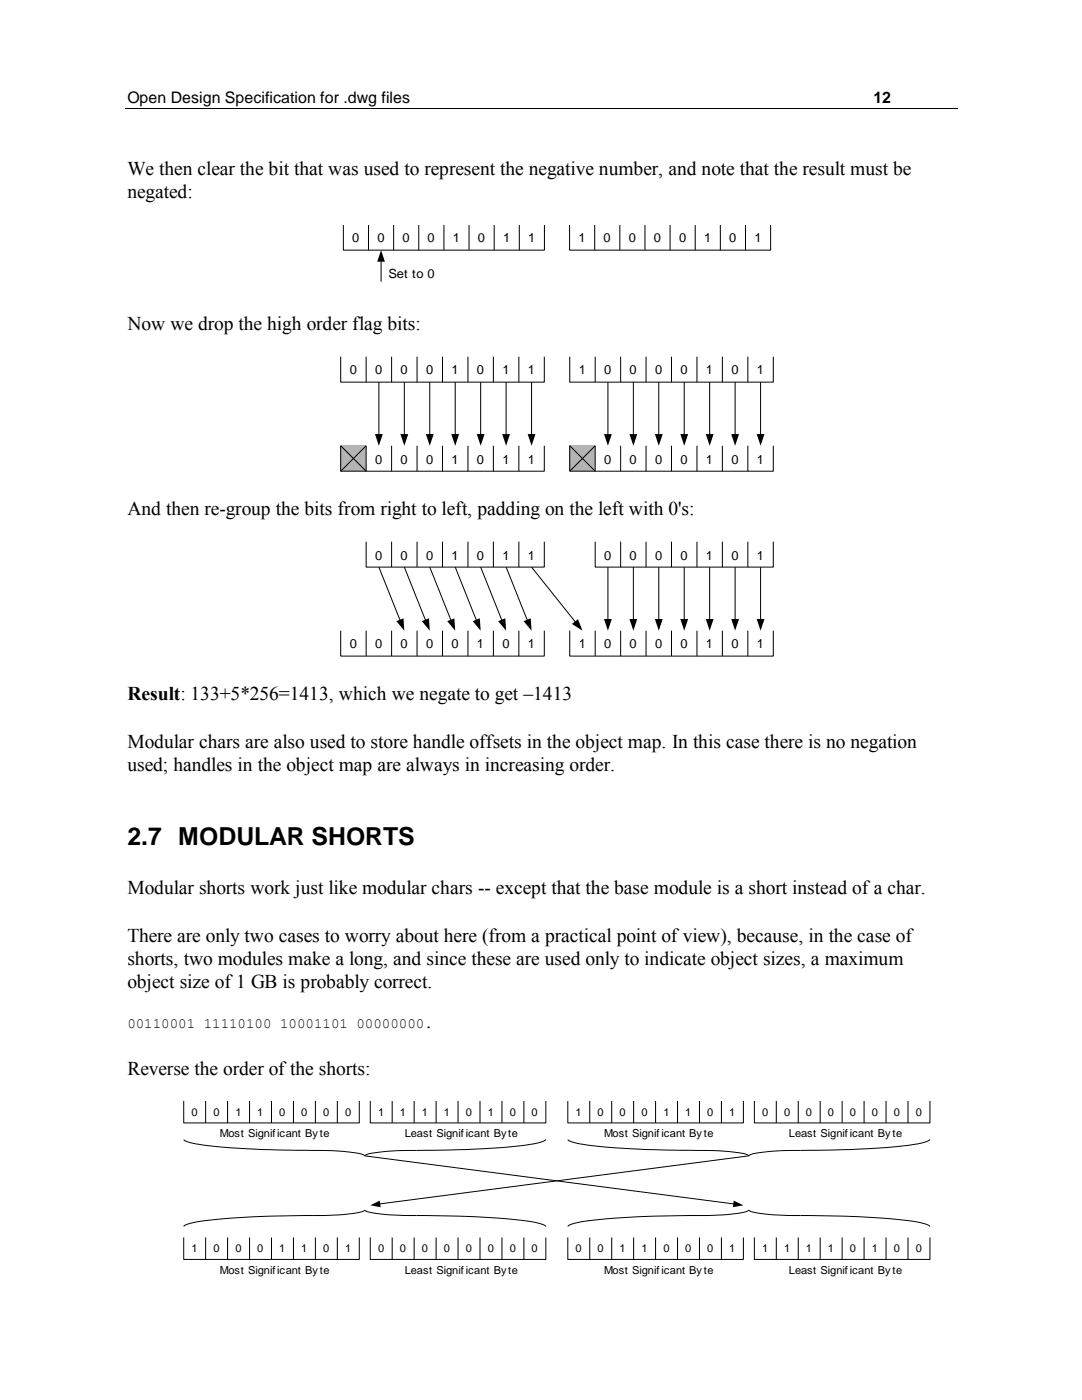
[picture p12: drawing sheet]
<svg xmlns="http://www.w3.org/2000/svg" width="216mm" height="279mm" viewBox="0 0 216 279" stroke-linecap="round" stroke-linejoin="round" font-family="sans-serif">
<defs><g id="words">
<text font-size="5" x="25.4" y="168.7">2.7 MODULAR SHORTS</text>
<g font-size="3.9">
<text x="25.4" y="35">We then clear the bit that was used to represent the negative number, and note that the result must be</text>
<text x="25.4" y="39.6">negated:</text>
<text x="25.4" y="65.9">Now we drop the high order flag bits:</text>
<text x="25.4" y="102.8">And then re-group the bits from right to left, padding on the left with 0's:</text>
<text x="25.4" y="139.8">Result: 133+5*256=1413, which we negate to get –1413</text>
<text x="25.4" y="149.3">Modular chars are also used to store handle offsets in the object map. In this case there is no negation</text>
<text x="25.4" y="153.9">used; handles in the object map are always in increasing order.</text>
<text x="25.4" y="178.3">Modular shorts work just like modular chars -- except that the base module is a short instead of a char.</text>
<text x="25.4" y="187.9">There are only two cases to worry about here (from a practical point of view), because, in the case of</text>
<text x="25.4" y="192.5">shorts, two modules make a long, and since these are used only to indicate object sizes, a maximum</text>
<text x="25.4" y="197.1">object size of 1 GB is probably correct.</text>
<text x="25.4" y="214.5">Reverse the order of the shorts:</text>
</g>
<g font-size="3.2">
<text x="25.4" y="20.5">Open Design Specification for .dwg files</text>
<text x="174.3" y="20.5">12</text>
</g>
<text font-size="2.8" x="25.4" y="205.1">00110001 11110100 10001101 00000000.</text>
<g font-size="2.5">
<text x="70.3" y="48.3">0</text>
<text x="75.3" y="48.3">0</text>
<text x="80.3" y="48.3">0</text>
<text x="85.3" y="48.3">0</text>
<text x="90.3" y="48.3">1</text>
<text x="95.4" y="48.3">0</text>
<text x="100.4" y="48.3">1</text>
<text x="105.4" y="48.3">1</text>
<text x="115.4" y="48.3">1</text>
<text x="120.4" y="48.3">0</text>
<text x="125.5" y="48.3">0</text>
<text x="130.5" y="48.3">0</text>
<text x="135.5" y="48.3">0</text>
<text x="140.5" y="48.3">1</text>
<text x="145.5" y="48.3">0</text>
<text x="150.5" y="48.3">1</text>
<text x="77.5" y="55.5">Set to 0</text>
<text x="69.8" y="74.6">0</text>
<text x="74.9" y="74.6">0</text>
<text x="79.9" y="74.6">0</text>
<text x="85" y="74.6">0</text>
<text x="90.1" y="74.6">1</text>
<text x="95.2" y="74.6">0</text>
<text x="100.2" y="74.6">1</text>
<text x="105.3" y="74.6">1</text>
<text x="115.5" y="74.6">1</text>
<text x="120.6" y="74.6">0</text>
<text x="125.6" y="74.6">0</text>
<text x="130.7" y="74.6">0</text>
<text x="135.8" y="74.6">0</text>
<text x="140.9" y="74.6">1</text>
<text x="145.9" y="74.6">0</text>
<text x="151" y="74.6">1</text>
<text x="74.9" y="92.5">0</text>
<text x="79.9" y="92.5">0</text>
<text x="85" y="92.5">0</text>
<text x="90.1" y="92.5">1</text>
<text x="95.2" y="92.5">0</text>
<text x="100.2" y="92.5">1</text>
<text x="105.3" y="92.5">1</text>
<text x="120.6" y="92.5">0</text>
<text x="125.6" y="92.5">0</text>
<text x="130.7" y="92.5">0</text>
<text x="135.8" y="92.5">0</text>
<text x="140.9" y="92.5">1</text>
<text x="145.9" y="92.5">0</text>
<text x="151" y="92.5">1</text>
<text x="74.9" y="111.7">0</text>
<text x="79.9" y="111.7">0</text>
<text x="85" y="111.7">0</text>
<text x="90.1" y="111.7">1</text>
<text x="95.2" y="111.7">0</text>
<text x="100.2" y="111.7">1</text>
<text x="105.3" y="111.7">1</text>
<text x="120.6" y="111.7">0</text>
<text x="125.6" y="111.7">0</text>
<text x="130.7" y="111.7">0</text>
<text x="135.8" y="111.7">0</text>
<text x="140.9" y="111.7">1</text>
<text x="145.9" y="111.7">0</text>
<text x="151" y="111.7">1</text>
<text x="69.8" y="129.3">0</text>
<text x="74.9" y="129.3">0</text>
<text x="79.9" y="129.3">0</text>
<text x="85" y="129.3">0</text>
<text x="90.1" y="129.3">0</text>
<text x="95.2" y="129.3">1</text>
<text x="100.2" y="129.3">0</text>
<text x="105.3" y="129.3">1</text>
<text x="115.5" y="129.3">1</text>
<text x="120.6" y="129.3">0</text>
<text x="125.6" y="129.3">0</text>
<text x="130.7" y="129.3">0</text>
<text x="135.8" y="129.3">0</text>
<text x="140.9" y="129.3">1</text>
<text x="145.9" y="129.3">0</text>
<text x="151" y="129.3">1</text>
</g>
<g font-size="2.2">
<text x="38.2" y="222.7">0</text>
<text x="42.6" y="222.7">0</text>
<text x="43.9" y="227">Most Signif icant Byte</text>
<text x="47" y="222.7">1</text>
<text x="51.3" y="222.7">1</text>
<text x="55.7" y="222.7">0</text>
<text x="60.1" y="222.7">0</text>
<text x="64.5" y="222.7">0</text>
<text x="68.9" y="222.7">0</text>
<text x="75.4" y="222.7">1</text>
<text x="79.8" y="222.7">1</text>
<text x="80.8" y="227">Least Signif icant Byte</text>
<text x="84.2" y="222.7">1</text>
<text x="88.6" y="222.7">1</text>
<text x="92.9" y="222.7">0</text>
<text x="97.3" y="222.7">1</text>
<text x="101.7" y="222.7">0</text>
<text x="106.1" y="222.7">0</text>
<text x="114.8" y="222.7">1</text>
<text x="119.2" y="222.7">0</text>
<text x="120.5" y="227">Most Signif icant Byte</text>
<text x="123.6" y="222.7">0</text>
<text x="128" y="222.7">0</text>
<text x="132.4" y="222.7">1</text>
<text x="136.7" y="222.7">1</text>
<text x="141.1" y="222.7">0</text>
<text x="145.5" y="222.7">1</text>
<text x="152.1" y="222.7">0</text>
<text x="156.4" y="222.7">0</text>
<text x="157.4" y="227">Least Signif icant Byte</text>
<text x="160.8" y="222.7">0</text>
<text x="165.2" y="222.7">0</text>
<text x="169.6" y="222.7">0</text>
<text x="174" y="222.7">0</text>
<text x="178.3" y="222.7">0</text>
<text x="182.7" y="222.7">0</text>
<text x="38.2" y="249.9">1</text>
<text x="42.6" y="249.9">0</text>
<text x="47" y="249.9">0</text>
<text x="51.3" y="249.9">0</text>
<text x="55.7" y="249.9">1</text>
<text x="60.1" y="249.9">1</text>
<text x="64.5" y="249.9">0</text>
<text x="68.9" y="249.9">1</text>
<text x="75.4" y="249.9">0</text>
<text x="79.8" y="249.9">0</text>
<text x="84.2" y="249.9">0</text>
<text x="88.6" y="249.9">0</text>
<text x="92.9" y="249.9">0</text>
<text x="97.3" y="249.9">0</text>
<text x="101.7" y="249.9">0</text>
<text x="106.1" y="249.9">0</text>
<text x="114.8" y="249.9">0</text>
<text x="119.2" y="249.9">0</text>
<text x="123.6" y="249.9">1</text>
<text x="128" y="249.9">1</text>
<text x="132.4" y="249.9">0</text>
<text x="136.7" y="249.9">0</text>
<text x="141.1" y="249.9">0</text>
<text x="145.5" y="249.9">1</text>
<text x="152.1" y="249.9">1</text>
<text x="156.4" y="249.9">1</text>
<text x="160.8" y="249.9">1</text>
<text x="165.2" y="249.9">1</text>
<text x="169.6" y="249.9">0</text>
<text x="174" y="249.9">1</text>
<text x="178.3" y="249.9">0</text>
<text x="182.7" y="249.9">0</text>
<text x="43.9" y="254.2">Most Signif icant Byte</text>
<text x="80.8" y="254.2">Least Signif icant Byte</text>
<text x="120.5" y="254.2">Most Signif icant Byte</text>
<text x="157.4" y="254.2">Least Signif icant Byte</text>
</g>
</g></defs>
<g fill="none" stroke="#000" stroke-width=".2">
<path d="M24.9 21.6h166.1M68.5 44.9v5h40.1v-5M73.5 44.9v5M76 52v4.2M78.5 44.9v5M83.6 44.9v5M88.6 44.9v5M93.6 44.9v5M98.6 44.9v5M103.6 44.9v5M113.7 44.9v5h40.1v-5M118.7 44.9v5"/>
<path d="M123.7 44.9v5M128.7 44.9v5M133.7 44.9v5M138.7 44.9v5M143.7 44.9v5M148.8 44.9v5"/>
</g>
<path d="M76 49.9l.8 2.3h-1.5z" fill="#000"/>
<g fill="#b3b3b3">
<path d="M113.7 89h5.1v5h-5.1z" fill-rule="evenodd"/>
<path d="M68 89h5.1v5h-5.1z" fill-rule="evenodd"/>
</g>
<g fill="none" stroke="#000" stroke-width=".2">
<path d="M68 71.2v5.1h40.6v-5.1M73.1 71.2v5.1M75.6 76.3v10.5M78.1 71.2v5.1M80.7 76.3v10.5M83.2 71.2v5.1M85.8 76.3v10.5M88.3 71.2v5.1M90.8 76.3v10.5M93.4 71.2v5.1M95.9 76.3v10.5M98.5 71.2v5.1"/>
<path d="M101 76.3v10.5M103.5 71.2v5.1M106.1 76.3v10.5M113.7 71.2v5.1h40.6v-5.1M118.8 71.2v5.1M121.3 76.3v10.5M123.8 71.2v5.1M126.4 76.3v10.5M128.9 71.2v5.1M131.5 76.3v10.5M134 71.2v5.1M136.5 76.3v10.5"/>
<path d="M139.1 71.2v5.1M141.6 76.3v10.5M144.1 71.2v5.1M146.7 76.3v10.5M149.2 71.2v5.1M151.8 76.3v10.5M78.1 89v5M83.2 89v5M88.3 89v5M93.4 89v5M98.5 89v5M103.5 89v5"/>
<path d="M108.6 89v5h-40.6v-5l5.1 5v-5l-5.1 5M123.8 89v5M128.9 89v5M134 89v5M139.1 89v5M144.1 89v5M149.2 89v5M154.3 89v5h-40.6v-5l5.1 5v-5l-5.1 5M73.1 108.1v5.1h35.5v-5.1M75.6 113.2l4.3 10.7M78.1 108.1v5.1M80.7 113.2l4.2 10.7"/>
<path d="M83.2 108.1v5.1M85.8 113.2l4.2 10.7M88.3 108.1v5.1M90.8 113.2l4.3 10.7M93.4 108.1v5.1M95.9 113.2l4.3 10.7M98.5 108.1v5.1M101 113.2l4.3 10.7M103.5 108.1v5.1M106.1 113.2l8.8 11M118.8 108.1v5.1h35.5v-5.1M121.3 113.2v10.5"/>
<path d="M123.8 108.1v5.1M126.4 113.2v10.5M128.9 108.1v5.1M131.5 113.2v10.5M134 108.1v5.1M136.5 113.2v10.5M139.1 108.1v5.1M141.6 113.2v10.5M144.1 108.1v5.1M146.7 113.2v10.5M149.2 108.1v5.1M151.8 113.2v10.5"/>
<path d="M68 125.9v5h40.6v-5M73.1 125.9v5M78.1 125.9v5M83.2 125.9v5M88.3 125.9v5M93.4 125.9v5M98.5 125.9v5M103.5 125.9v5M113.7 125.9v5h40.6v-5M118.8 125.9v5M123.8 125.9v5M128.9 125.9v5"/>
<path d="M134 125.9v5M139.1 125.9v5M144.1 125.9v5M149.2 125.9v5M36.7 219.7v4.4h35v-4.4M41 219.7v4.4M45.4 219.7v4.4M49.8 219.7v4.4M54.2 219.7v4.4M58.6 219.7v4.4M62.9 219.7v4.4M67.3 219.7v4.4"/>
<path d="M73.9 219.7v4.4h35v-4.4M78.3 219.7v4.4M82.6 219.7v4.4M87 219.7v4.4M91.4 219.7v4.4M95.8 219.7v4.4M100.2 219.7v4.4M104.5 219.7v4.4M113.3 219.7v4.4h35v-4.4M117.7 219.7v4.4M122.1 219.7v4.4M126.4 219.7v4.4"/>
<path d="M130.8 219.7v4.4M135.2 219.7v4.4M139.6 219.7v4.4M144 219.7v4.4M150.5 219.7v4.4h35.1v-4.4M154.9 219.7v4.4M159.3 219.7v4.4M163.7 219.7v4.4M168 219.7v4.4M172.4 219.7v4.4M176.8 219.7v4.4M181.2 219.7v4.4"/>
<path d="M36.7 227.4v.1a13.1 13.1 0 0 0 5 1.2 264.1 264.1 0 0 0 24.8 1h.9a17.5 17.5 0 0 1 5.3 .9l.1 .1M72.8 230.7l73.7 9.6M108.9 227.4l-.1 .1a13.1 13.1 0 0 1-4.9 1.2 264.1 264.1 0 0 1-24.9 1h-.9a17.5 17.5 0 0 0-5.2 .9l-.1 .1M113.3 227.4l.1 .1a13.2 13.2 0 0 0 4.9 1.2 263.9 263.9 0 0 0 24.8 1h1a17.4 17.4 0 0 1 5.2 .9l.1 .1M149.4 230.7l-73.7 9.6M185.6 227.4l-.2 .1a13.1 13.1 0 0 1-4.9 1.2 264.1 264.1 0 0 1-24.8 1h-.9a17.4 17.4 0 0 0-5.3 .9l-.1 .1M36.7 244.8a7.4 7.4 0 0 1 4-1.2 210.5 210.5 0 0 1 24.8-1l1.9-.1a17.6 17.6 0 0 0 5.3-.9l.1-.1a7.5 7.5 0 0 0 3.6 .8l2.6 .2a242.2 242.2 0 0 1 25.8 1.1 7.8 7.8 0 0 1 4.1 1.2M36.7 247v4.3h35v-4.3M41 247v4.3M45.4 247v4.3M49.8 247v4.3M54.2 247v4.3"/>
<path d="M58.6 247v4.3M62.9 247v4.3M67.3 247v4.3M73.9 247v4.3h35v-4.3M78.3 247v4.3M82.6 247v4.3M87 247v4.3M91.4 247v4.3M95.8 247v4.3M100.2 247v4.3M104.5 247v4.3M113.3 244.8a7.4 7.4 0 0 1 4.1-1.2 210.5 210.5 0 0 1 24.7-1l2-.1a17.5 17.5 0 0 0 5.2-.9l.1-.1a7.5 7.5 0 0 0 3.6 .8l2.7 .2a242.4 242.4 0 0 1 25.8 1.1 7.8 7.8 0 0 1 4.1 1.2"/>
<path d="M113.3 247v4.3h35v-4.3M117.7 247v4.3M122.1 247v4.3M126.4 247v4.3M130.8 247v4.3M135.2 247v4.3M139.6 247v4.3M144 247v4.3M150.5 247v4.3h35.1v-4.3M154.9 247v4.3M159.3 247v4.3M163.7 247v4.3"/>
<path d="M168 247v4.3M172.4 247v4.3M176.8 247v4.3M181.2 247v4.3"/>
</g>
<g fill="#000">
<path d="M74.8 86.6h1.6l-.8 2.4zM79.9 86.6h1.6l-.8 2.4zM85 86.6h1.5l-.7 2.4zM90.1 86.6h1.5l-.8 2.4zM95.1 86.6h1.6l-.8 2.4zM100.2 86.6h1.6l-.8 2.4zM105.3 86.6h1.5l-.7 2.4zM120.5 86.6h1.6l-.8 2.4zM125.6 86.6h1.6l-.8 2.4zM130.7 86.6h1.5l-.7 2.4zM135.8 86.6h1.5l-.8 2.4zM140.8 86.6h1.6l-.8 2.4z"/>
<path d="M145.9 86.6h1.6l-.8 2.4zM151 86.6h1.5l-.7 2.4zM79.1 124l1.4-.6 .2 2.5zM84.2 124l1.4-.6 .2 2.5zM89.2 124l1.5-.6 .1 2.5zM94.3 124l1.4-.6 .2 2.5zM99.4 124l1.4-.6 .2 2.5zM104.5 124l1.4-.6 .2 2.5zM114.1 124.5l1.2-.9 .9 2.3zM120.5 123.5h1.6l-.8 2.4zM125.6 123.5h1.6l-.8 2.4zM130.7 123.5h1.5l-.7 2.4z"/>
<path d="M135.8 123.5h1.5l-.8 2.4zM140.8 123.5h1.6l-.8 2.4zM145.9 123.5h1.6l-.8 2.4zM151 123.5h1.5l-.7 2.4zM73.9 240.5l1.9-.9 .2 1.3zM146.4 239.6l1.9 .9-2.1 .4z"/>
</g>
<use href="#words"/>
</svg>
